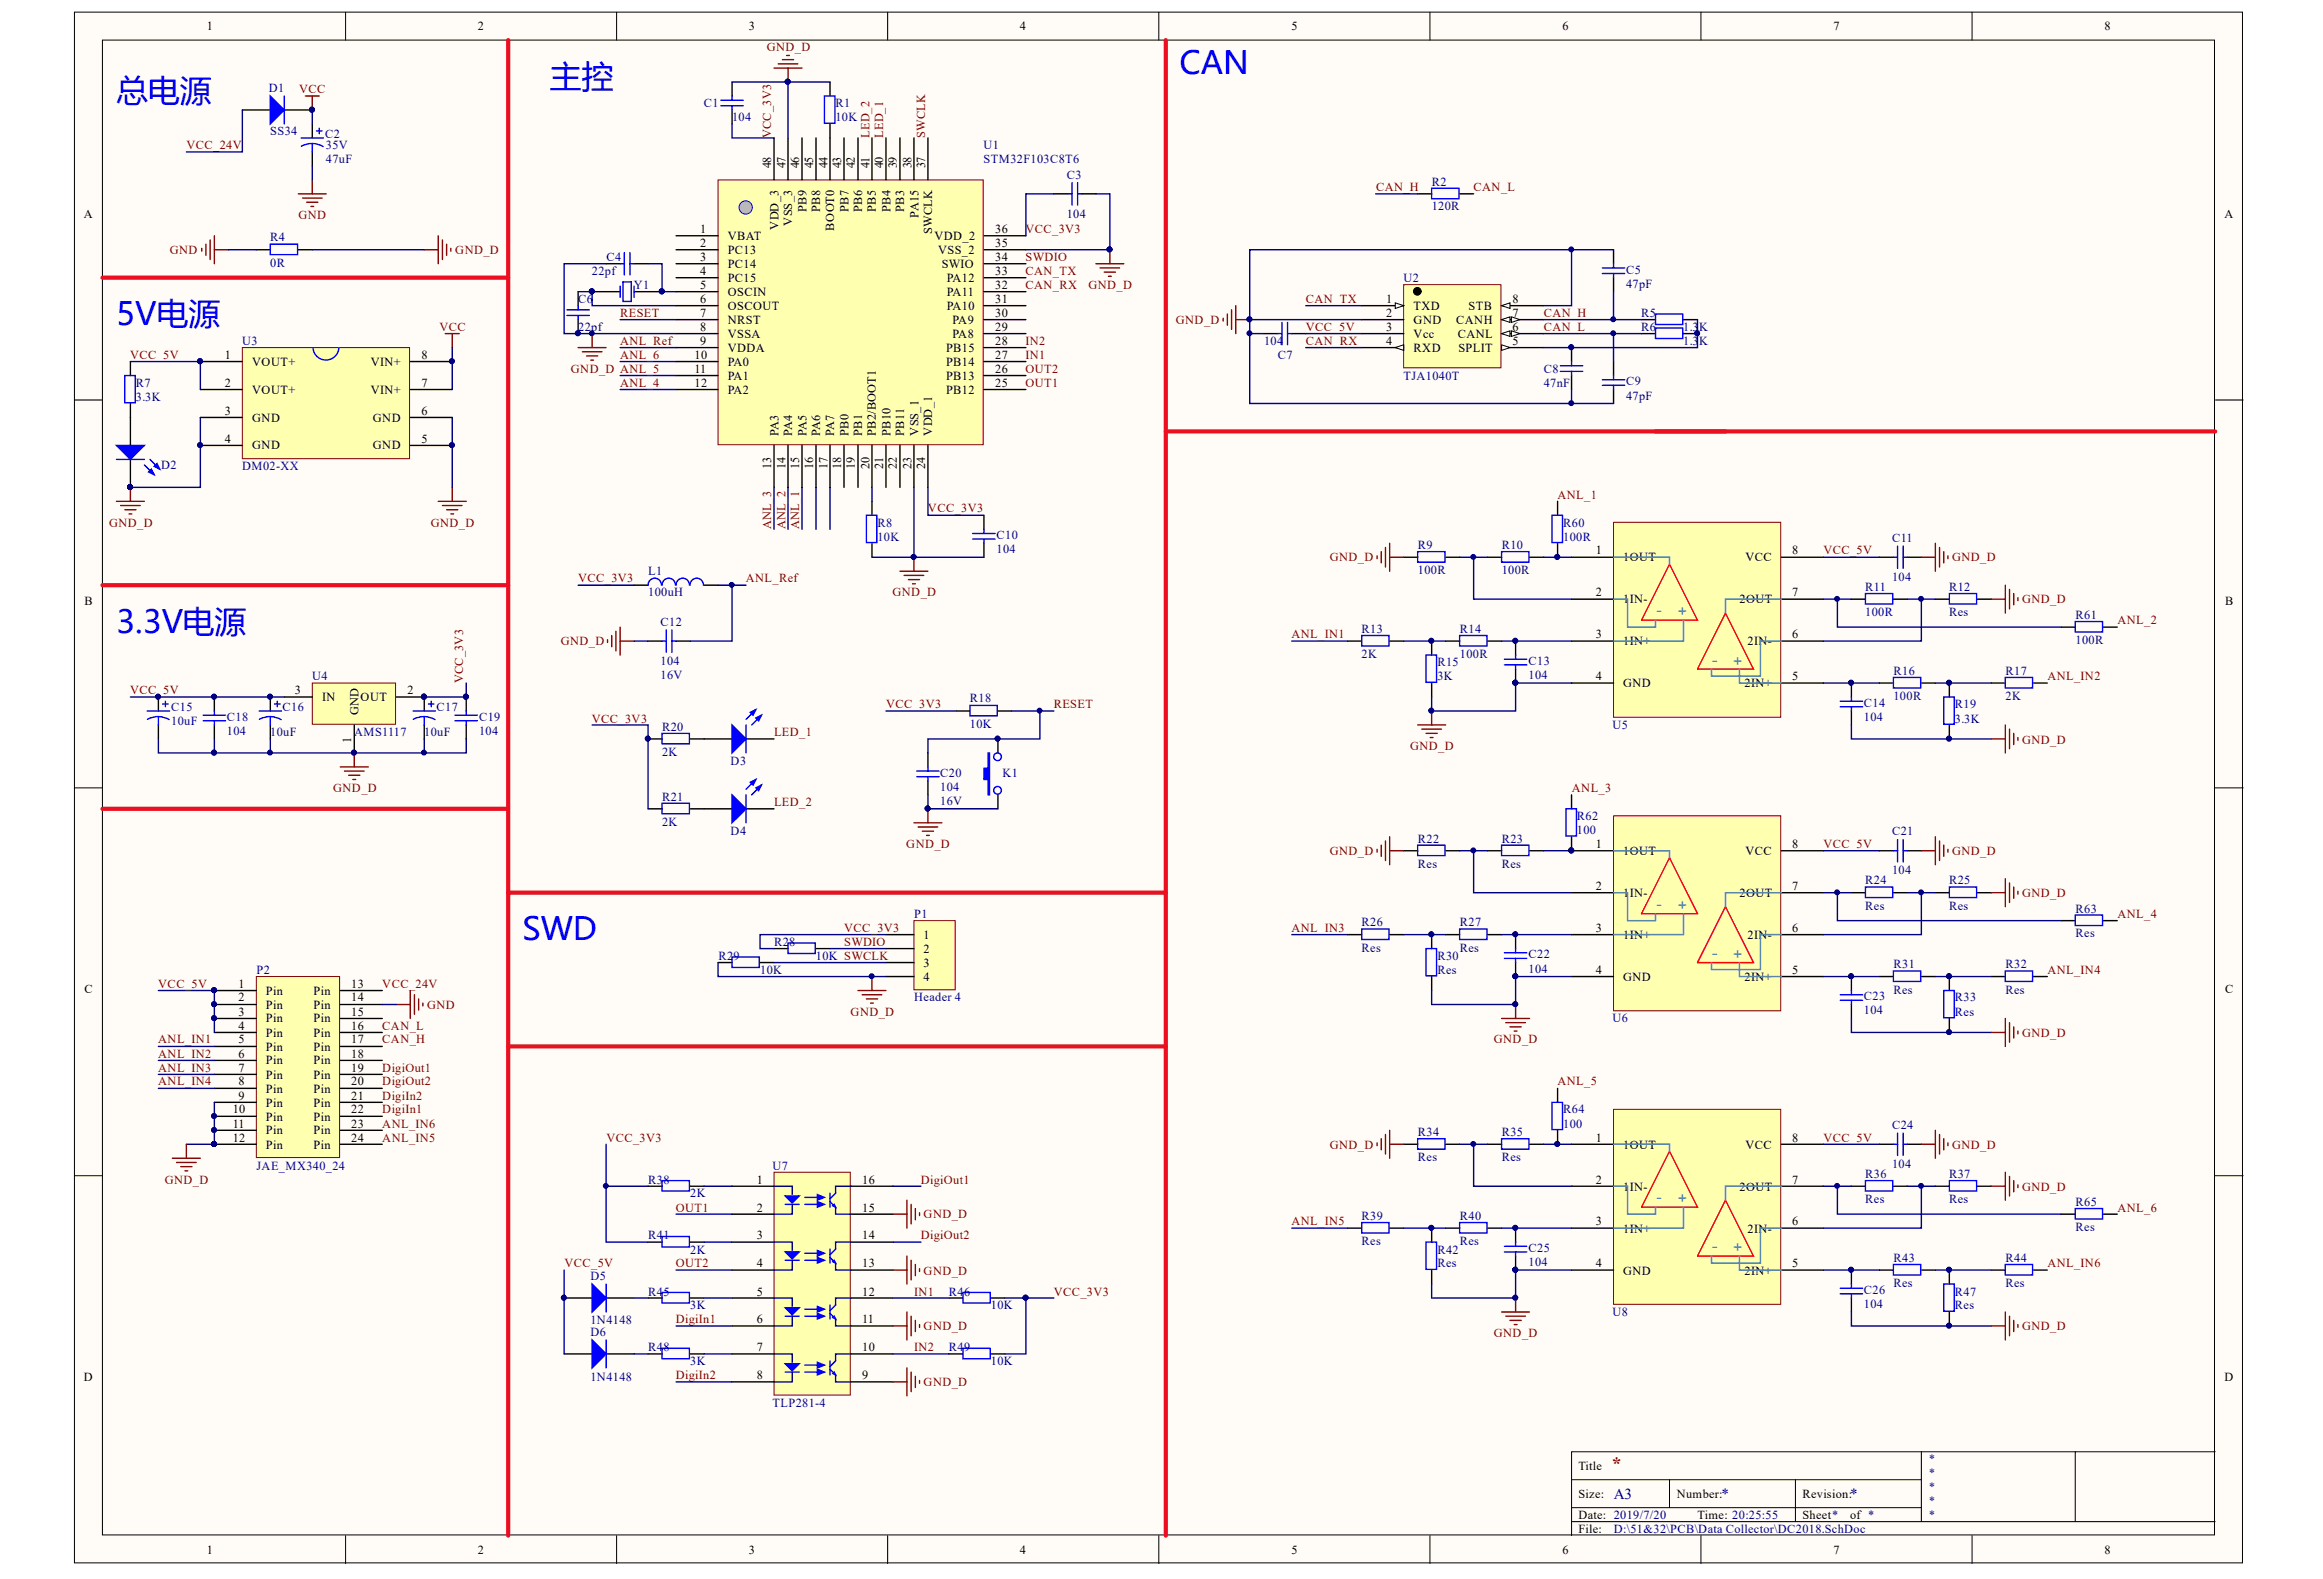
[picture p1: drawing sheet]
<svg xmlns="http://www.w3.org/2000/svg" width="272mm" height="185mm" viewBox="0 0 272 185" stroke-linecap="round" stroke-linejoin="round" font-family="sans-serif">
<defs><g id="words">
<g font-size="3.7" fill="#00f">
<text x="13.6" y="11.9">总电源</text>
<text x="64.4" y="10.2">主控</text>
<text x="138.1" y="8.6">CAN</text>
<text x="13.6" y="38.1">5V电源</text>
<text x="13.6" y="74.1">3.3V电源</text>
<text x="61.2" y="110.1">SWD</text>
</g>
<text font-size="2.2" fill="#800000" x="188.6" y="172.1">*</text>
<g font-size="1.8" fill="#009cca">
<text x="193.9" y="72.2">-</text>
<text x="196.3" y="72.2">+</text>
<text x="200.4" y="77.9">-</text>
<text x="202.8" y="77.9">+</text>
<text x="193.9" y="106.5">-</text>
<text x="196.3" y="106.5">+</text>
<text x="200.4" y="112.3">-</text>
<text x="202.8" y="112.3">+</text>
<text x="193.9" y="140.8">-</text>
<text x="196.3" y="140.8">+</text>
<text x="200.4" y="146.6">-</text>
<text x="202.8" y="146.6">+</text>
</g>
<g font-size="1.8" fill="#000080">
<text x="189" y="175.4">A3</text>
<text x="201.6" y="175.4">*</text>
<text x="216.6" y="175.4">*</text>
</g>
<g font-size="1.4">
<text x="24.2" y="3.6">1</text>
<text x="55.9" y="3.6">2</text>
<text x="87.7" y="3.6">3</text>
<text x="119.4" y="3.6">4</text>
<text x="151.2" y="3.6">5</text>
<text x="182.9" y="3.6">6</text>
<text x="214.7" y="3.6">7</text>
<text x="246.4" y="3.6">8</text>
<text x="90.3" y="19.7" transform="rotate(-90 90.3 19.7)">48</text>
<text x="92" y="19.7" transform="rotate(-90 92 19.7)">47</text>
<text x="93.6" y="19.7" transform="rotate(-90 93.6 19.7)">46</text>
<text x="95.2" y="19.7" transform="rotate(-90 95.2 19.7)">45</text>
<text x="96.9" y="19.7" transform="rotate(-90 96.9 19.7)">44</text>
<text x="98.5" y="19.7" transform="rotate(-90 98.5 19.7)">43</text>
<text x="100.1" y="19.7" transform="rotate(-90 100.1 19.7)">42</text>
<text x="101.8" y="19.7" transform="rotate(-90 101.8 19.7)">41</text>
<text x="103.4" y="19.7" transform="rotate(-90 103.4 19.7)">40</text>
<text x="105" y="19.7" transform="rotate(-90 105 19.7)">39</text>
<text x="106.7" y="19.7" transform="rotate(-90 106.7 19.7)">38</text>
<text x="108.3" y="19.7" transform="rotate(-90 108.3 19.7)">37</text>
<text x="9.8" y="25.5">A</text>
<text x="82" y="27.2">1</text>
<text x="82" y="28.9">2</text>
<text x="85.2" y="28.1">VBAT</text>
<text x="85.2" y="29.7">PC13</text>
<text x="91.1" y="26.9" transform="rotate(-90 91.1 26.9)">VDD_3</text>
<text x="92.7" y="26.4" transform="rotate(-90 92.7 26.4)">VSS_3</text>
<text x="94.4" y="24.8" transform="rotate(-90 94.4 24.8)">PB9</text>
<text x="96" y="24.8" transform="rotate(-90 96 24.8)">PB8</text>
<text x="97.7" y="27" transform="rotate(-90 97.7 27)">BOOT0</text>
<text x="99.3" y="24.8" transform="rotate(-90 99.3 24.8)">PB7</text>
<text x="101" y="24.8" transform="rotate(-90 101 24.8)">PB6</text>
<text x="102.6" y="24.8" transform="rotate(-90 102.6 24.8)">PB5</text>
<text x="104.3" y="24.8" transform="rotate(-90 104.3 24.8)">PB4</text>
<text x="105.9" y="24.8" transform="rotate(-90 105.9 24.8)">PB3</text>
<text x="107.6" y="25.5" transform="rotate(-90 107.6 25.5)">PA15</text>
<text x="109.2" y="27.4" transform="rotate(-90 109.2 27.4)">SWCLK</text>
<text x="109.4" y="28.1">VDD_2</text>
<text x="109.8" y="29.7">VSS_2</text>
<text x="116.5" y="28.9">35</text>
<text x="116.5" y="27.2">36</text>
<text x="260.5" y="25.5">A</text>
<text x="82" y="30.5">3</text>
<text x="82" y="32.2">4</text>
<text x="82" y="33.8">5</text>
<text x="82" y="35.5">6</text>
<text x="85.2" y="31.4">PC14</text>
<text x="85.2" y="33">PC15</text>
<text x="85.2" y="34.6">OSCIN</text>
<text x="110.3" y="31.4">SWIO</text>
<text x="110.9" y="34.6">PA11</text>
<text x="110.9" y="33">PA12</text>
<text x="116.5" y="35.5">31</text>
<text x="116.5" y="33.8">32</text>
<text x="116.5" y="32.2">33</text>
<text x="116.5" y="30.5">34</text>
<text x="162.3" y="35.5">1</text>
<text x="177.1" y="35.5">8</text>
<text x="82" y="37.1">7</text>
<text x="82" y="38.7">8</text>
<text x="82" y="40.4">9</text>
<text x="85.2" y="36.3">OSCOUT</text>
<text x="85.2" y="37.9">NRST</text>
<text x="85.2" y="39.6">VSSA</text>
<text x="85.2" y="41.2">VDDA</text>
<text x="110.8" y="41.2">PB15</text>
<text x="110.9" y="36.3">PA10</text>
<text x="111.5" y="39.6">PA8</text>
<text x="111.5" y="37.9">PA9</text>
<text x="116.5" y="40.4">28</text>
<text x="116.5" y="38.7">29</text>
<text x="116.5" y="37.1">30</text>
<text x="162.3" y="37.1">2</text>
<text x="162.3" y="38.7">3</text>
<text x="162.3" y="40.4">4</text>
<text x="165.5" y="36.3">TXD</text>
<text x="165.5" y="37.9">GND</text>
<text x="165.5" y="39.6">Vcc</text>
<text x="165.5" y="41.2">RXD</text>
<text x="170.5" y="37.9">CANH</text>
<text x="170.7" y="39.6">CANL</text>
<text x="170.8" y="41.2">SPLIT</text>
<text x="171.9" y="36.3">STB</text>
<text x="177.1" y="40.4">5</text>
<text x="177.1" y="38.7">6</text>
<text x="177.1" y="37.1">7</text>
<text x="26.3" y="42">1</text>
<text x="26.3" y="45.3">2</text>
<text x="29.5" y="42.8">VOUT+</text>
<text x="29.5" y="46.1">VOUT+</text>
<text x="43.4" y="46.1">VIN+</text>
<text x="43.4" y="42.8">VIN+</text>
<text x="49.3" y="45.3">7</text>
<text x="49.3" y="42">8</text>
<text x="81.3" y="42">10</text>
<text x="81.3" y="43.7">11</text>
<text x="81.3" y="45.3">12</text>
<text x="85.2" y="42.8">PA0</text>
<text x="85.2" y="44.5">PA1</text>
<text x="85.2" y="46.1">PA2</text>
<text x="110.8" y="46.1">PB12</text>
<text x="110.8" y="44.5">PB13</text>
<text x="110.8" y="42.8">PB14</text>
<text x="116.5" y="45.3">25</text>
<text x="116.5" y="43.7">26</text>
<text x="116.5" y="42">27</text>
<text x="26.3" y="48.6">3</text>
<text x="26.3" y="51.9">4</text>
<text x="29.5" y="49.4">GND</text>
<text x="29.5" y="52.6">GND</text>
<text x="43.7" y="52.6">GND</text>
<text x="43.7" y="49.4">GND</text>
<text x="49.3" y="51.9">5</text>
<text x="49.3" y="48.6">6</text>
<text x="91.1" y="51" transform="rotate(-90 91.1 51)">PA3</text>
<text x="92.7" y="51" transform="rotate(-90 92.7 51)">PA4</text>
<text x="94.4" y="51" transform="rotate(-90 94.4 51)">PA5</text>
<text x="96" y="51" transform="rotate(-90 96 51)">PA6</text>
<text x="97.7" y="51" transform="rotate(-90 97.7 51)">PA7</text>
<text x="99.3" y="51" transform="rotate(-90 99.3 51)">PB0</text>
<text x="101" y="51" transform="rotate(-90 101 51)">PB1</text>
<text x="102.6" y="51" transform="rotate(-90 102.6 51)">PB2/BOOT1</text>
<text x="104.3" y="51" transform="rotate(-90 104.3 51)">PB10</text>
<text x="105.9" y="51" transform="rotate(-90 105.9 51)">PB11</text>
<text x="107.6" y="51" transform="rotate(-90 107.6 51)">VSS_1</text>
<text x="109.2" y="51" transform="rotate(-90 109.2 51)">VDD_1</text>
<text x="90.3" y="54.9" transform="rotate(-90 90.3 54.9)">13</text>
<text x="92" y="54.9" transform="rotate(-90 92 54.9)">14</text>
<text x="93.6" y="54.9" transform="rotate(-90 93.6 54.9)">15</text>
<text x="95.2" y="54.9" transform="rotate(-90 95.2 54.9)">16</text>
<text x="96.9" y="54.9" transform="rotate(-90 96.9 54.9)">17</text>
<text x="98.5" y="54.9" transform="rotate(-90 98.5 54.9)">18</text>
<text x="100.1" y="54.9" transform="rotate(-90 100.1 54.9)">19</text>
<text x="101.8" y="54.9" transform="rotate(-90 101.8 54.9)">20</text>
<text x="103.4" y="54.9" transform="rotate(-90 103.4 54.9)">21</text>
<text x="105" y="54.9" transform="rotate(-90 105 54.9)">22</text>
<text x="106.7" y="54.9" transform="rotate(-90 106.7 54.9)">23</text>
<text x="108.3" y="54.9" transform="rotate(-90 108.3 54.9)">24</text>
<text x="186.8" y="64.9">1</text>
<text x="190.1" y="65.7">1OUT</text>
<text x="204.4" y="65.7">VCC</text>
<text x="209.9" y="64.9">8</text>
<text x="9.9" y="70.8">B</text>
<text x="186.8" y="69.8">2</text>
<text x="190.1" y="70.6">1</text>
<text x="190.8" y="70.6">IN-</text>
<text x="203.7" y="70.6">2OUT</text>
<text x="209.9" y="69.8">7</text>
<text x="260.5" y="70.8">B</text>
<text x="186.8" y="74.7">3</text>
<text x="190.1" y="75.5">1IN+</text>
<text x="204.6" y="75.5">2IN-</text>
<text x="209.9" y="74.7">6</text>
<text x="34.5" y="81.3">3</text>
<text x="37.7" y="82.1">IN</text>
<text x="42" y="83.7" transform="rotate(-90 42 83.7)">GND</text>
<text x="42.2" y="82.1">OUT</text>
<text x="47.7" y="81.3">2</text>
<text x="186.8" y="79.6">4</text>
<text x="190.1" y="80.4">GND</text>
<text x="204.3" y="80.4">2IN+</text>
<text x="209.9" y="79.6">5</text>
<text x="41.1" y="87" transform="rotate(-90 41.1 87)">1</text>
<text x="186.8" y="99.3">1</text>
<text x="190.1" y="100.1">1OUT</text>
<text x="204.4" y="100.1">VCC</text>
<text x="209.9" y="99.3">8</text>
<text x="186.8" y="104.2">2</text>
<text x="190.1" y="105">1</text>
<text x="190.8" y="105">IN-</text>
<text x="203.7" y="105">2OUT</text>
<text x="209.9" y="104.2">7</text>
<text x="108.1" y="109.9">1</text>
<text x="108.1" y="111.6">2</text>
<text x="108.1" y="113.2">3</text>
<text x="186.8" y="109.1">3</text>
<text x="190.1" y="109.9">1IN+</text>
<text x="204.6" y="109.9">2IN-</text>
<text x="209.9" y="109.1">6</text>
<text x="9.9" y="116.2">C</text>
<text x="27.9" y="115.6">1</text>
<text x="27.9" y="117.2">2</text>
<text x="27.9" y="118.9">3</text>
<text x="31.1" y="116.5">Pin</text>
<text x="31.1" y="118.1">Pin</text>
<text x="31.1" y="119.7">Pin</text>
<text x="36.7" y="116.5">Pin</text>
<text x="36.7" y="118.1">Pin</text>
<text x="36.7" y="119.7">Pin</text>
<text x="41.1" y="115.6">13</text>
<text x="41.1" y="117.2">14</text>
<text x="41.1" y="118.9">15</text>
<text x="108.1" y="114.8">4</text>
<text x="186.8" y="114">4</text>
<text x="190.1" y="114.8">GND</text>
<text x="204.3" y="114.8">2IN+</text>
<text x="209.9" y="114">5</text>
<text x="260.5" y="116.2">C</text>
<text x="27.9" y="120.5">4</text>
<text x="27.9" y="122.1">5</text>
<text x="27.9" y="123.8">6</text>
<text x="27.9" y="125.4">7</text>
<text x="31.1" y="121.4">Pin</text>
<text x="31.1" y="123">Pin</text>
<text x="31.1" y="124.6">Pin</text>
<text x="36.7" y="121.4">Pin</text>
<text x="36.7" y="123">Pin</text>
<text x="36.7" y="124.6">Pin</text>
<text x="41.1" y="120.5">16</text>
<text x="41.1" y="122.1">17</text>
<text x="41.1" y="123.8">18</text>
<text x="41.1" y="125.4">19</text>
<text x="27.2" y="130.4">10</text>
<text x="27.9" y="128.7">9</text>
<text x="27.9" y="127.1">8</text>
<text x="31.1" y="129.6">Pin</text>
<text x="31.1" y="127.9">Pin</text>
<text x="31.1" y="126.3">Pin</text>
<text x="31.1" y="131.2">Pin</text>
<text x="36.7" y="126.3">Pin</text>
<text x="36.7" y="127.9">Pin</text>
<text x="36.7" y="129.6">Pin</text>
<text x="36.7" y="131.2">Pin</text>
<text x="41.1" y="127.1">20</text>
<text x="41.1" y="128.7">21</text>
<text x="41.1" y="130.4">22</text>
<text x="27.2" y="132">11</text>
<text x="27.2" y="133.7">12</text>
<text x="31.1" y="132.8">Pin</text>
<text x="31.1" y="134.5">Pin</text>
<text x="36.7" y="132.8">Pin</text>
<text x="36.7" y="134.5">Pin</text>
<text x="41.1" y="132">23</text>
<text x="41.1" y="133.7">24</text>
<text x="186.8" y="133.7">1</text>
<text x="190.1" y="134.5">1OUT</text>
<text x="204.4" y="134.5">VCC</text>
<text x="209.9" y="133.7">8</text>
<text x="88.6" y="138.6">1</text>
<text x="88.6" y="141.9">2</text>
<text x="101" y="141.9">15</text>
<text x="101" y="138.6">16</text>
<text x="186.8" y="138.6">2</text>
<text x="186.8" y="143.5">3</text>
<text x="190.1" y="139.4">1</text>
<text x="190.8" y="139.4">IN-</text>
<text x="203.7" y="139.4">2OUT</text>
<text x="209.9" y="143.5">6</text>
<text x="209.9" y="138.6">7</text>
<text x="88.6" y="145.1">3</text>
<text x="88.6" y="148.4">4</text>
<text x="101" y="148.4">13</text>
<text x="101" y="145.1">14</text>
<text x="186.8" y="148.4">4</text>
<text x="190.1" y="144.3">1IN+</text>
<text x="190.1" y="149.2">GND</text>
<text x="204.3" y="149.2">2IN+</text>
<text x="204.6" y="144.3">2IN-</text>
<text x="209.9" y="148.4">5</text>
<text x="88.6" y="151.7">5</text>
<text x="88.6" y="154.9">6</text>
<text x="101" y="154.9">11</text>
<text x="101" y="151.7">12</text>
<text x="9.8" y="161.7">D</text>
<text x="88.6" y="158.2">7</text>
<text x="88.6" y="161.5">8</text>
<text x="101" y="161.5">9</text>
<text x="101" y="158.2">10</text>
<text x="260.5" y="161.7">D</text>
<text x="184.8" y="172.1">Title</text>
<text x="184.8" y="175.4">Size:</text>
<text x="184.8" y="177.8">Date: 2019/7/20</text>
<text x="184.8" y="179.5">File:</text>
<text x="196.3" y="175.4">Number:</text>
<text x="198.8" y="177.8">Time: 20:25:55</text>
<text x="211" y="175.4">Revision:</text>
<text x="211" y="177.8">Sheet*</text>
<text x="216.6" y="177.8">of *</text>
<text x="24.2" y="182">1</text>
<text x="55.9" y="182">2</text>
<text x="87.7" y="182">3</text>
<text x="119.4" y="182">4</text>
<text x="151.2" y="182">5</text>
<text x="182.9" y="182">6</text>
<text x="214.7" y="182">7</text>
<text x="246.4" y="182">8</text>
</g>
<g font-size="1.4" fill="#000080">
<text x="31.5" y="10.8">D1</text>
<text x="31.6" y="15.8">SS34</text>
<text x="38.1" y="16.2">C2</text>
<text x="38.2" y="17.4">35V</text>
<text x="82.4" y="12.5">C1</text>
<text x="85.7" y="14.2">104</text>
<text x="97.8" y="14.2">10K</text>
<text x="97.8" y="12.5">R1</text>
<text x="115.2" y="17.4">U1</text>
<text x="38.2" y="19.1">47uF</text>
<text x="115.2" y="19.1">STM32F103C8T6</text>
<text x="124.9" y="20.9">C3</text>
<text x="167.6" y="21.7">R2</text>
<text x="31.6" y="28.3">R4</text>
<text x="124.9" y="25.5">104</text>
<text x="167.6" y="24.6">120R</text>
<text x="31.6" y="31.2">0R</text>
<text x="67.7" y="35.5">C6</text>
<text x="69.3" y="32.2">22pf</text>
<text x="71" y="30.5">C4</text>
<text x="74.2" y="33.8">Y1</text>
<text x="164.3" y="33">U2</text>
<text x="190.4" y="33.7">47pF</text>
<text x="190.4" y="32.1">C5</text>
<text x="28.3" y="40.4">U3</text>
<text x="67.7" y="38.7">22pf</text>
<text x="148" y="40.4">104</text>
<text x="192.2" y="37.1">R5</text>
<text x="192.2" y="38.7">R6</text>
<text x="197.1" y="38.7">1.3</text>
<text x="197.1" y="40.4">1.3</text>
<text x="198.9" y="38.7">K</text>
<text x="198.9" y="40.4">K</text>
<text x="15.9" y="47">3.3K</text>
<text x="15.9" y="45.3">R7</text>
<text x="149.6" y="42">C7</text>
<text x="164.3" y="44.5">TJA1040T</text>
<text x="180.7" y="45.3">47nF</text>
<text x="180.7" y="43.7">C8</text>
<text x="190.4" y="46.8">47pF</text>
<text x="190.4" y="45.1">C9</text>
<text x="18.9" y="54.9">D2</text>
<text x="28.3" y="55.1">DM02-XX</text>
<text x="102.7" y="63.3">10K</text>
<text x="102.7" y="61.7">R8</text>
<text x="116.7" y="64.7">104</text>
<text x="116.7" y="63.1">C10</text>
<text x="166" y="64.3">R9</text>
<text x="175.8" y="64.3">R10</text>
<text x="183" y="61.7">R60</text>
<text x="183" y="63.3">100R</text>
<text x="221.5" y="63.4">C11</text>
<text x="75.9" y="69.8">100uH</text>
<text x="75.9" y="67.3">L1</text>
<text x="166" y="67.2">100R</text>
<text x="175.8" y="67.2">100R</text>
<text x="218.4" y="69.2">R11</text>
<text x="221.5" y="68">104</text>
<text x="228.2" y="69.2">R12</text>
<text x="77.3" y="77.8">104</text>
<text x="77.3" y="73.3">C12</text>
<text x="159.4" y="74.1">R13</text>
<text x="159.4" y="77.1">2K</text>
<text x="168.3" y="78">R15</text>
<text x="170.9" y="74.1">R14</text>
<text x="170.9" y="77.1">100R</text>
<text x="179" y="77.8">C13</text>
<text x="218.4" y="72.1">100R</text>
<text x="228.2" y="72.1">Res</text>
<text x="243" y="72.4">R61</text>
<text x="243" y="75.4">100R</text>
<text x="20.1" y="83.2">C15</text>
<text x="33.1" y="83.2">C16</text>
<text x="36.6" y="79.6">U4</text>
<text x="51.1" y="83.2">C17</text>
<text x="77.3" y="79.5">16V</text>
<text x="113.6" y="82.2">R18</text>
<text x="168.3" y="79.6">3K</text>
<text x="179" y="79.5">104</text>
<text x="218.2" y="82.7">C14</text>
<text x="221.7" y="79">R16</text>
<text x="221.7" y="82">100R</text>
<text x="228.9" y="82.9">R19</text>
<text x="234.8" y="79">R17</text>
<text x="234.8" y="82">2K</text>
<text x="20.1" y="84.8">10uF</text>
<text x="26.6" y="86">104</text>
<text x="26.6" y="84.4">C18</text>
<text x="31.6" y="86.2">10uF</text>
<text x="41.5" y="86.2">AMS1117</text>
<text x="49.7" y="86.2">10uF</text>
<text x="56.1" y="86">104</text>
<text x="56.1" y="84.4">C19</text>
<text x="77.5" y="88.5">2K</text>
<text x="77.5" y="85.5">R20</text>
<text x="85.6" y="89.6">D3</text>
<text x="113.6" y="85.2">10K</text>
<text x="188.8" y="85.4">U5</text>
<text x="218.2" y="84.4">104</text>
<text x="228.9" y="84.6">3.3K</text>
<text x="77.5" y="93.7">R21</text>
<text x="110.1" y="92.5">104</text>
<text x="110.1" y="94.2">16V</text>
<text x="110.1" y="90.9">C20</text>
<text x="117.4" y="90.9">K1</text>
<text x="77.5" y="96.7">2K</text>
<text x="85.6" y="97.8">D4</text>
<text x="166" y="98.6">R22</text>
<text x="166" y="101.6">Res</text>
<text x="175.8" y="98.6">R23</text>
<text x="175.8" y="101.6">Res</text>
<text x="184.6" y="96">R62</text>
<text x="184.6" y="97.6">100</text>
<text x="221.5" y="97.8">C21</text>
<text x="107" y="107.4">P1</text>
<text x="218.4" y="103.5">R24</text>
<text x="218.4" y="106.5">Res</text>
<text x="221.5" y="102.4">104</text>
<text x="228.2" y="103.5">R25</text>
<text x="228.2" y="106.5">Res</text>
<text x="243" y="106.8">R63</text>
<text x="84.1" y="112.3">R29</text>
<text x="90.6" y="110.7">R28</text>
<text x="95.5" y="112.3">10K SWCLK</text>
<text x="159.4" y="108.4">R26</text>
<text x="159.4" y="111.4">Res</text>
<text x="168.3" y="112.3">R30</text>
<text x="170.9" y="108.4">R27</text>
<text x="170.9" y="111.4">Res</text>
<text x="179" y="112.2">C22</text>
<text x="179" y="113.9">104</text>
<text x="221.7" y="113.4">R31</text>
<text x="234.8" y="113.4">R32</text>
<text x="243" y="109.7">Res</text>
<text x="30" y="114">P2</text>
<text x="89" y="114">10K</text>
<text x="107" y="117.2">Header 4</text>
<text x="168.3" y="114">Res</text>
<text x="188.8" y="119.7">U6</text>
<text x="218.2" y="117.1">C23</text>
<text x="218.2" y="118.8">104</text>
<text x="221.7" y="116.3">Res</text>
<text x="228.9" y="117.2">R33</text>
<text x="228.9" y="118.9">Res</text>
<text x="234.8" y="116.3">Res</text>
<text x="183" y="130.4">R64</text>
<text x="30" y="137">JAE_MX340_24</text>
<text x="90.5" y="137">U7</text>
<text x="166" y="133">R34</text>
<text x="166" y="135.9">Res</text>
<text x="175.8" y="133">R35</text>
<text x="175.8" y="135.9">Res</text>
<text x="183" y="132">100</text>
<text x="218.4" y="137.9">R36</text>
<text x="221.5" y="132.1">C24</text>
<text x="221.5" y="136.8">104</text>
<text x="228.2" y="137.9">R37</text>
<text x="75.9" y="138.6">R38</text>
<text x="80.8" y="140.2">2K</text>
<text x="159.4" y="142.8">R39</text>
<text x="170.9" y="142.8">R40</text>
<text x="218.4" y="140.8">Res</text>
<text x="228.2" y="140.8">Res</text>
<text x="243" y="141.2">R65</text>
<text x="69.1" y="149.8">D5</text>
<text x="75.9" y="145.1">R41</text>
<text x="80.8" y="146.8">2K</text>
<text x="159.4" y="145.7">Res</text>
<text x="168.3" y="146.8">R42</text>
<text x="168.3" y="148.4">Res</text>
<text x="170.9" y="145.7">Res</text>
<text x="179" y="146.6">C25</text>
<text x="179" y="148.2">104</text>
<text x="221.7" y="147.7">R43</text>
<text x="234.8" y="147.7">R44</text>
<text x="243" y="144.1">Res</text>
<text x="69.1" y="155.1">1N4148</text>
<text x="75.9" y="151.7">R45</text>
<text x="80.8" y="153.3">3K</text>
<text x="111.1" y="151.7">R46</text>
<text x="116" y="153.3">10K</text>
<text x="188.8" y="154.1">U8</text>
<text x="218.2" y="151.5">C26</text>
<text x="218.2" y="153.1">104</text>
<text x="221.7" y="150.7">Res</text>
<text x="228.9" y="151.7">R47</text>
<text x="228.9" y="153.3">Res</text>
<text x="234.8" y="150.7">Res</text>
<text x="69.1" y="156.4">D6</text>
<text x="69.1" y="161.7">1N4148</text>
<text x="75.9" y="158.2">R48</text>
<text x="80.8" y="159.8">3K</text>
<text x="111.1" y="158.2">R49</text>
<text x="116" y="159.8">10K</text>
<text x="90.5" y="164.7">TLP281-4</text>
<text x="225.8" y="171.3">*</text>
<text x="225.8" y="172.9">*</text>
<text x="189" y="179.5">D:\51&amp;32\PCB\Data Collector\DC2018.SchDoc</text>
<text x="225.8" y="174.5">*</text>
<text x="225.8" y="176.2">*</text>
<text x="225.8" y="177.8">*</text>
</g>
<g font-size="1.4" fill="#800000">
<text x="35" y="10.9">VCC</text>
<text x="89.8" y="6">GND_D</text>
<text x="21.8" y="17.4">VCC_24V</text>
<text x="90.3" y="16.2" transform="rotate(-90 90.3 16.2)">VCC_3V3</text>
<text x="101.8" y="16.2" transform="rotate(-90 101.8 16.2)">LED_2</text>
<text x="103.4" y="16.2" transform="rotate(-90 103.4 16.2)">LED_1</text>
<text x="108.3" y="16.2" transform="rotate(-90 108.3 16.2)">SWCLK</text>
<text x="161.1" y="22.3">CAN_H</text>
<text x="172.5" y="22.3">CAN_L</text>
<text x="19.9" y="29.7">GND</text>
<text x="34.9" y="25.6">GND</text>
<text x="53.3" y="29.7">GND_D</text>
<text x="120.1" y="27.2">VCC_3V3</text>
<text x="120.1" y="30.5">SWDIO</text>
<text x="120.1" y="32.2">CAN_TX</text>
<text x="120.1" y="33.8">CAN_RX</text>
<text x="127.4" y="33.8">GND_D</text>
<text x="152.9" y="35.5">CAN_TX</text>
<text x="51.4" y="38.7">VCC</text>
<text x="72.6" y="40.4">ANL_Ref</text>
<text x="72.6" y="37.1">RESET</text>
<text x="120.1" y="40.4">IN2</text>
<text x="137.7" y="37.9">GND_D</text>
<text x="152.9" y="38.7">VCC_5V</text>
<text x="152.9" y="40.4">CAN_RX</text>
<text x="180.7" y="38.7">CAN_L</text>
<text x="180.7" y="37.1">CAN_H</text>
<text x="15.2" y="42">VCC_5V</text>
<text x="66.8" y="43.7">GND_D ANL_5</text>
<text x="72.6" y="45.3">ANL_4</text>
<text x="72.6" y="42">ANL_6</text>
<text x="120.1" y="42">IN1</text>
<text x="120.1" y="45.3">OUT1</text>
<text x="120.1" y="43.7">OUT2</text>
<text x="108.7" y="60">VCC_3V3</text>
<text x="182.4" y="58.4">ANL_1</text>
<text x="12.8" y="61.7">GND_D</text>
<text x="50.4" y="61.7">GND_D</text>
<text x="90.3" y="61.9" transform="rotate(-90 90.3 61.9)">ANL_3</text>
<text x="92" y="61.9" transform="rotate(-90 92 61.9)">ANL_2</text>
<text x="93.6" y="61.9" transform="rotate(-90 93.6 61.9)">ANL_1</text>
<text x="155.7" y="65.7">GND_D</text>
<text x="213.5" y="64.9">VCC_5V</text>
<text x="228.6" y="65.7">GND_D</text>
<text x="67.7" y="68.2">VCC_3V3</text>
<text x="87.3" y="68.2">ANL_Ref</text>
<text x="104.5" y="69.8">GND_D</text>
<text x="236.8" y="70.6">GND_D</text>
<text x="65.7" y="75.5">GND_D</text>
<text x="151.2" y="74.7">ANL_IN1</text>
<text x="247.9" y="73.1">ANL_2</text>
<text x="15.2" y="81.3">VCC_5V</text>
<text x="54.2" y="79.9" transform="rotate(-90 54.2 79.9)">VCC_3V3</text>
<text x="103.7" y="82.9">VCC_3V3</text>
<text x="123.4" y="82.9">RESET</text>
<text x="239.7" y="79.6">ANL_IN2</text>
<text x="69.3" y="84.6">VCC_3V3</text>
<text x="90.6" y="86.2">LED_1</text>
<text x="165.1" y="87.8">GND_D</text>
<text x="236.8" y="87">GND_D</text>
<text x="39" y="92.7">GND_D</text>
<text x="90.6" y="94.4">LED_2</text>
<text x="184" y="92.7">ANL_3</text>
<text x="106.1" y="99.3">GND_D</text>
<text x="155.7" y="100.1">GND_D</text>
<text x="213.5" y="99.3">VCC_5V</text>
<text x="228.6" y="100.1">GND_D</text>
<text x="236.8" y="105">GND_D</text>
<text x="247.9" y="107.4">ANL_4</text>
<text x="98.8" y="110.7">SWDIO</text>
<text x="98.8" y="109.1">VCC_3V3</text>
<text x="151.2" y="109.1">ANL_IN3</text>
<text x="18.5" y="115.6">VCC_5V</text>
<text x="44.8" y="115.6">VCC_24V</text>
<text x="50" y="118.1">GND</text>
<text x="99.6" y="118.9">GND_D</text>
<text x="239.7" y="114">ANL_IN4</text>
<text x="18.5" y="122.1">ANL_IN1</text>
<text x="18.5" y="123.8">ANL_IN2</text>
<text x="18.5" y="125.4">ANL_IN3</text>
<text x="44.8" y="122.1">CAN_H</text>
<text x="44.8" y="120.5">CAN_L</text>
<text x="44.8" y="125.4">DigiOut1</text>
<text x="174.9" y="122.1">GND_D</text>
<text x="236.8" y="121.4">GND_D</text>
<text x="18.5" y="127.1">ANL_IN4</text>
<text x="44.8" y="130.4">DigiIn1</text>
<text x="44.8" y="128.7">DigiIn2</text>
<text x="44.8" y="127.1">DigiOut2</text>
<text x="182.4" y="127.1">ANL_5</text>
<text x="44.8" y="133.7">ANL_IN5</text>
<text x="44.8" y="132">ANL_IN6</text>
<text x="71" y="133.7">VCC_3V3</text>
<text x="155.7" y="134.5">GND_D</text>
<text x="213.5" y="133.7">VCC_5V</text>
<text x="228.6" y="134.5">GND_D</text>
<text x="19.3" y="138.6">GND_D</text>
<text x="79.1" y="141.9">OUT1</text>
<text x="107.8" y="138.6">DigiOut1</text>
<text x="108.1" y="142.6">GND_D</text>
<text x="151.2" y="143.5">ANL_IN5</text>
<text x="236.8" y="139.4">GND_D</text>
<text x="247.9" y="141.9">ANL_6</text>
<text x="66.1" y="148.4">VCC_5V</text>
<text x="79.1" y="148.4">OUT2</text>
<text x="107.8" y="145.1">DigiOut2</text>
<text x="108.1" y="149.2">GND_D</text>
<text x="239.7" y="148.4">ANL_IN6</text>
<text x="79.1" y="154.9">DigiIn1</text>
<text x="107" y="151.7">IN1</text>
<text x="108.1" y="155.7">GND_D</text>
<text x="123.4" y="151.7">VCC_3V3</text>
<text x="236.8" y="155.7">GND_D</text>
<text x="79.1" y="161.5">DigiIn2</text>
<text x="107" y="158.2">IN2</text>
<text x="174.9" y="156.6">GND_D</text>
<text x="108.1" y="162.2">GND_D</text>
</g>
</g></defs>
<g fill="#fffcf8" stroke="#000" stroke-width=".12">
<path d="M8.7 1.4h253.9v181.6h-253.9z"/>
<path d="M12 4.7h247.3v175h-247.3z"/>
</g>
<g fill="none" stroke="#000" stroke-width=".12">
<path d="M40.5 1.4v3.3M72.2 1.4v3.3M103.9 1.4v3.3M135.7 1.4v3.3M167.4 1.4v3.3M199.2 1.4v3.3M230.9 1.4v3.3M8.7 46.8h3.3M259.4 46.8h3.2M8.7 92.2h3.3M259.4 92.2h3.2M8.7 137.6h3.3"/>
<path d="M259.4 137.6h3.2M40.5 179.8v3.3M72.2 179.8v3.3M103.9 179.8v3.3M135.7 179.8v3.3M167.4 179.8v3.3M184 173.2h41M184 178.1h75.4M184 176.5h41M195.5 173.2v3.3M199.2 179.8v3.3M210.2 173.2v4.9"/>
<path d="M225 170v8.1M230.9 179.8v3.3M243 170h-59v9.8M259.4 170h-16.4v8.1"/>
</g>
<path d="M12 32.5h47.5M12 68.5h47.5M12 94.7h47.5" fill="none" stroke="#ee0e22" stroke-width=".49"/>
<g fill="none" stroke="#800000" stroke-width=".16">
<path d="M35.7 11.2h1.7M36.6 11.2v1.7M23.6 29.1v.3M24.1 28.6v1.3M24.6 28.1v2.3M25.1 27.6v3.3M25.1 29.2h1.6M34.9 22.7h3.3M35.4 23.2h2.3M35.9 23.7h1.3M36.4 24.2h.3M36.6 21.1v1.6"/>
<path d="M49.7 29.2h1.6M51.3 27.6v3.3M51.8 28.1v2.3M52.1 39.1h1.7M52.3 28.6v1.3M52.8 29.1v.3M52.9 39.1v1.6M13.6 58.7h3.3M14.1 59.2h2.3M14.6 59.7h1.3M15.3 57.1v1.6M51.3 58.7h3.3"/>
<path d="M51.8 59.2h2.3M52.3 59.7h1.3M52.9 57.1v1.6M15.1 60.2h.3M52.8 60.2h.3"/>
</g>
<g fill="#000080" stroke="#000080" stroke-width=".12">
<circle cx="36.5" cy="12.8" r=".29"/>
<circle cx="15.2" cy="57" r=".29"/>
</g>
<path d="M28.4 12.9h3.3M33.3 12.9h3.3M30 29.2h1.7M34.9 29.2h1.7M15.3 42.3v1.7M15.3 47.2v4.9M15.3 53.8v3.3" fill="none" stroke="#000" stroke-width=".16"/>
<g fill="#00f" stroke="#00f" stroke-width=".16">
<path d="M31.7 11.2l1.6 1.7-1.6 1.6z"/>
<path d="M13.6 52.1h3.3l-1.6 1.7z"/>
<path d="M17.4 55.3l.3-.4 .4 .7z"/>
<path d="M18.1 54.6l.3-.3 .3 .6z"/>
</g>
<path d="M33.3 11.2v3.3M31.7 28.6h3.1v1.2h-3.1zM13.6 53.8h3.3M14.6 44h1.2v3.2h-1.2zM16.9 54.4l1.2 1.2M17.6 53.8l1.1 1.1" fill="none" stroke="#00f" stroke-width=".16"/>
<path d="M26.7 29.2h3.3M36.6 29.2h13.1" fill="none" stroke="#000080" stroke-width=".16"/>
<path d="M36.6 80h9.7v4.8h-9.7z" fill="#ffffb0" stroke="#800000" stroke-width=".12"/>
<path d="M18.5 81.6v1.6M18.5 84.9v1.6M25.1 81.6v1.6M25.1 84.9v1.6M33.3 81.6h3.3M41.5 84.9v3.2M46.4 81.6h3.3M54.6 81.6v1.6M54.6 84.9v1.6" fill="none" stroke="#000" stroke-width=".16"/>
<g fill="#000080" stroke="#000080" stroke-width=".12">
<circle cx="41.4" cy="88.1" r=".29"/>
<circle cx="49.6" cy="81.6" r=".29"/>
<circle cx="18.5" cy="81.6" r=".29"/>
<circle cx="25.1" cy="81.6" r=".29"/>
<circle cx="54.5" cy="81.6" r=".29"/>
</g>
<g fill="none" stroke="#00f" stroke-width=".16">
<path d="M17.2 83.2h2.7M18.5 83.9l.7 .1 .6 .2M18.5 83.9l-.6 .1-.6 .2M18.5 83.9v1M19 82.4h.7M19.4 82.1v.6M23.8 83.7h2.6M23.8 84.4h2.6M25.1 83.2v.5M25.1 84.4v.5M53.3 83.7h2.6M53.3 84.4h2.6"/>
<path d="M54.6 83.2v.5M54.6 84.4v.5"/>
</g>
<path d="M39.8 89.8h3.3M40.3 90.3h2.3M40.8 90.8h1.3M41.3 91.3h.3M41.5 88.1v1.7" fill="none" stroke="#800000" stroke-width=".16"/>
<path d="M84.1 21.1h31v31h-31z" fill="#ffffb0" stroke="#800000" stroke-width=".12"/>
<g fill="none" stroke="#000" stroke-width=".16">
<path d="M90.6 16.1v5M92.3 16.1v5M93.9 16.1v5M95.5 16.1v5M97.2 16.1v5M98.8 16.1v5M100.5 16.1v5M102.1 16.1v5M103.7 16.1v5M105.4 16.1v5M107 16.1v5M108.6 16.1v5"/>
<path d="M79.2 27.6h4.9M79.2 29.2h4.9M79.2 30.9h4.9M79.2 32.5h4.9M79.2 34.1h4.9M79.2 35.8h4.9M79.2 37.4h4.9M79.2 39.1h4.9M115.2 27.6h4.9M115.2 29.2h4.9M115.2 30.9h4.9M115.2 32.5h4.9"/>
<path d="M115.2 34.1h4.9M115.2 35.8h4.9M115.2 37.4h4.9M115.2 39.1h4.9M79.2 40.7h4.9M79.2 42.3h4.9M79.2 44h4.9M79.2 45.6h4.9M90.6 52.1v5M92.3 52.1v5M93.9 52.1v5M95.5 52.1v5"/>
<path d="M97.2 52.1v5M98.8 52.1v5M100.5 52.1v5M102.1 52.1v5M103.7 52.1v5M105.4 52.1v5M107 52.1v5M108.6 52.1v5M115.2 40.7h4.9M115.2 42.3h4.9M115.2 44h4.9M115.2 45.6h4.9"/>
</g>
<circle cx="87.3" cy="24.3" r=".78" fill="#c0c0c0" stroke="#00f" stroke-width=".12"/>
<g fill="none" stroke="#000" stroke-width=".16">
<path d="M97.2 9.6v1.6M97.2 14.5v1.6M67.7 34.1v1.7M67.7 37.4v1.7M69.3 34.1h3.3M71 30.9h1.6M74.2 34.1h3.3M74.2 30.9h1.7M102.1 58.7v1.6M75.9 75.1h1.6M79.2 75.1h1.6M102.1 63.6v1.6"/>
<path d="M49.7 81.6v1.6M49.7 84.9v1.6M108.6 88.1v1.7M108.6 91.4v1.7M111.9 83.2h1.7M116.8 83.2h1.7M116.8 86.5v1.6M116.8 93.1v1.6"/>
</g>
<g fill="none" stroke="#00f" stroke-width=".16">
<path d="M96.5 11.2h1.3v3.2h-1.3zM66.4 36.3h2.6M66.4 36.9h2.6M67.7 35.8v.5M67.7 36.9v.5M72.6 33.5v1.3M72.6 30.9h.5M72.9 33h1v2.3h-1zM73.1 29.6v2.6M73.8 29.6v2.6M73.8 30.9h.4M74.2 33.5v1.3"/>
<path d="M77.5 75.1h.5M78 73.7v2.7M78.7 73.7v2.7M78.7 75.1h.5M101.4 60.3h1.3v3.2h-1.3zM48.4 83.2h2.6M49.7 83.9l.6 .1 .6 .2M49.7 83.9l-.7 .1-.6 .2M49.7 83.9v1M50.2 82.4h.6M50.5 82.1v.6M107.3 90.9h2.7"/>
<path d="M107.3 90.3h2.7M108.6 89.8v.5M108.6 90.9v.5M113.6 82.6h3.2v1.2h-3.2z"/>
<circle cx="116.8" cy="88.6" r=".45"/>
<circle cx="116.8" cy="92.5" r=".45"/>
</g>
<g fill="none" stroke="#800000" stroke-width=".16">
<path d="M90.6 8h3.3M91.1 7.5h2.3M91.6 7h1.3M92.1 6.5h.3M92.3 8v1.6M69.3 39.1v1.6M128.3 30.9h3.3M128.8 31.4h2.3M129.3 31.9h1.3M129.8 32.3h.3M129.9 29.2v1.7M67.7 40.7h3.3"/>
<path d="M68.2 41.2h2.3M68.7 41.7h1.3M69.2 42.2h.3M71.1 74.9v.3M71.6 74.4v1.3M72.1 73.9v2.3M72.6 73.4v3.3M72.6 75.1h1.6M105.4 66.9h3.2M105.9 67.4h2.3M106.4 67.9h1.3M106.8 68.3h.4"/>
<path d="M107 65.2v1.7M107 96.3h3.3M107.5 96.8h2.3M108 97.3h1.3M108.5 97.8h.3M108.6 94.7v1.6"/>
</g>
<path d="M71 30.9h-4.9v8.2h13.1M72.6 37.4h6.6M72.6 40.7h6.6M67.7 68.5h6.5M74.2 75.1h1.7M84.1 68.5h3.3M85.7 68.5v6.6h-4.9M103.7 83.2h8.2M118.5 83.2h4.9" fill="none" stroke="#000080" stroke-width=".16"/>
<g fill="#000080" stroke="#000080" stroke-width=".12">
<circle cx="69.3" cy="39" r=".29"/>
<circle cx="107" cy="65.2" r=".29"/>
<circle cx="129.9" cy="29.2" r=".29"/>
<circle cx="92.2" cy="9.6" r=".29"/>
<circle cx="49.6" cy="81.6" r=".29"/>
<circle cx="85.7" cy="68.5" r=".29"/>
<circle cx="69.3" cy="34.1" r=".29"/>
<circle cx="77.5" cy="34.1" r=".29"/>
<circle cx="116.8" cy="86.5" r=".29"/>
<circle cx="108.6" cy="94.6" r=".29"/>
<circle cx="67.7" cy="39" r=".29"/>
</g>
<path d="M115.7 88.1h.2v5h-.2v-1.8h-.5v-1.4h.5z" fill-rule="evenodd" fill="#00f" stroke="#00f" stroke-width=".16"/>
<path d="M107 107.8h4.8v8.1h-4.8z" fill="#ffffb0" stroke="#800000" stroke-width=".12"/>
<g fill="none" stroke="#000" stroke-width=".16">
<path d="M36.6 14.5v1.6M36.6 17.8v1.6M85.7 9.6v1.6M85.7 12.9v1.6M123.4 22.7h1.6M126.7 22.7h1.6M74.2 68.5h1.7M82.4 68.5h1.7M115.2 60.3v1.7M115.2 63.6v1.6M75.9 86.5h1.6M75.9 94.7h1.6"/>
<path d="M80.8 86.5h4.9M80.8 94.7h4.9M87.4 86.5h3.2M87.4 94.7h3.2M84.1 112.7h1.6M89 112.7h1.6M90.6 111.1h1.7M95.5 111.1h1.7M103.7 109.4h3.3M103.7 111.1h3.3M103.7 112.7h3.3M103.7 114.3h3.3"/>
</g>
<g fill="none" stroke="#00f" stroke-width=".16">
<path d="M35.3 16.1h2.6M36.6 16.8l.6 .1 .6 .3M36.6 16.8l-.7 .1-.6 .2M36.6 16.8v1M37.1 15.3h.6M37.4 15v.7M84.4 12.4h2.6M84.4 11.7h2.6M85.7 11.2v.5M85.7 12.4v.5M125 22.7h.5M125.5 21.4v2.6"/>
<path d="M126.2 21.4v2.6M126.2 22.7h.5M77.4 68.5a.78 .78 0 0 0-.7-.8 .78 .78 0 0 0-.8 .8M79.1 68.5a.78 .78 0 0 0-.8-.8 .78 .78 0 0 0-.8 .8M80.7 68.5a.78 .78 0 0 0-.8-.8 .78 .78 0 0 0-.7 .8M82.4 68.5a.78 .78 0 0 0-.8-.8 .78 .78 0 0 0-.8 .8M113.9 62.5h2.6M113.9 63.1h2.6M115.2 62v.5M115.2 63.1v.5M77.5 85.9h3.2v1.2h-3.2zM77.5 94h3.2v1.3h-3.2z"/>
<path d="M87.4 84.9v3.2M87.4 93.1v3.2M88.5 83.1l-1.1 1.1M88.5 91.3l-1.1 1.1M89.2 83.7l-1.2 1.2M89.2 91.9l-1.2 1.2M85.7 112h3.2v1.3h-3.2zM92.3 110.4h3.2v1.2h-3.2z"/>
</g>
<g fill="none" stroke="#000080" stroke-width=".16">
<path d="M36.6 12.9v1.6M85.7 14.5v1.6h4.9M85.7 9.6h11.5M92.3 9.6v6.5M67.7 34.1h1.6v1.7h9.9M75.9 30.9h1.6v3.2h1.7M123.4 22.7h-3.3v4.9M128.3 22.7h1.6v6.5h-9.8M72.6 44h6.6M72.6 42.3h6.6M90.6 57.1v4.9M92.3 57.1v4.9"/>
<path d="M95.5 57.1v4.9M97.2 57.1v4.9M102.1 57.1v1.6M107 57.1v8.1M108.6 57.1v3.2h6.6M102.1 65.2h13.1M69.3 84.9h6.6v9.8M108.6 93.1v1.6h8.2M121.8 83.2v3.3h-13.2v1.6M84.1 112.7v1.6h19.6M90.6 112.7h13.1M97.2 111.1h6.5"/>
<path d="M103.7 109.4h-14.7v1.7h1.6"/>
</g>
<path d="M100.5 116h3.2M100.9 116.5h2.3M101.4 116.9h1.4M101.9 117.4h.4M102.1 114.3v1.7" fill="none" stroke="#800000" stroke-width=".16"/>
<g fill="#000080" stroke="#000080" stroke-width=".12">
<circle cx="102.1" cy="114.3" r=".29"/>
<circle cx="75.8" cy="86.5" r=".29"/>
<circle cx="92.2" cy="9.6" r=".29"/>
<circle cx="107" cy="65.2" r=".29"/>
<circle cx="121.7" cy="83.2" r=".29"/>
<circle cx="36.5" cy="12.8" r=".29"/>
<circle cx="77.5" cy="34.1" r=".29"/>
<circle cx="69.3" cy="34.1" r=".29"/>
<circle cx="129.9" cy="29.2" r=".29"/>
<circle cx="108.6" cy="94.6" r=".29"/>
</g>
<g fill="#00f" stroke="#00f" stroke-width=".16">
<path d="M85.7 84.9l1.7 1.6-1.7 1.6z"/>
<path d="M88.5 84.1l.7-.4-.4 .7z"/>
<path d="M87.8 83.4l.7-.3-.3 .6z"/>
<path d="M85.7 93.1l1.7 1.6-1.7 1.6z"/>
<path d="M88.5 92.2l.7-.3-.4 .7z"/>
<path d="M87.8 91.6l.7-.3-.3 .6z"/>
</g>
<path d="M59.5 4.7v175.1M136.5 50.5h65.5M59.5 104.5h77" fill="none" stroke="#ee0e22" stroke-width=".49"/>
<path d="M164.4 33.3h11.3v9.8h-11.3z" fill="#ffffb0" stroke="#800000" stroke-width=".12"/>
<path d="M159.4 35.8h5" fill="none" stroke="#000" stroke-width=".16"/>
<path d="M163.4 35.5l1 .3-1 .3z" fill="#fffcf8" stroke="#000" stroke-width=".12"/>
<path d="M159.4 37.4h5M159.4 39.1h5M159.4 40.7h5" fill="none" stroke="#000" stroke-width=".16"/>
<path d="M163.4 40.7l1-.3v.6z" fill="#fffcf8" stroke="#000" stroke-width=".12"/>
<path d="M175.8 40.7h4.9" fill="none" stroke="#000" stroke-width=".16"/>
<path d="M175.8 40.4l1 .3-1 .3z" fill="#fffcf8" stroke="#000" stroke-width=".12"/>
<path d="M175.8 39.1h4.9" fill="none" stroke="#000" stroke-width=".16"/>
<g fill="#fffcf8" stroke="#000" stroke-width=".12">
<path d="M175.8 39.1l1-.4v.7z"/>
<path d="M177 38.7l.9 .4-.9 .3z"/>
</g>
<path d="M175.8 37.4h4.9" fill="none" stroke="#000" stroke-width=".16"/>
<g fill="#fffcf8" stroke="#000" stroke-width=".12">
<path d="M175.8 37.4l1-.3v.6z"/>
<path d="M177 37.1l.9 .3-.9 .3z"/>
</g>
<path d="M175.8 35.8h4.9" fill="none" stroke="#000" stroke-width=".16"/>
<path d="M175.8 35.8l1-.3v.6z" fill="#fffcf8" stroke="#000" stroke-width=".12"/>
<circle cx="165.9" cy="34.1" r=".45" fill="#000" stroke="#000" stroke-width=".12"/>
<g fill="none" stroke="#000" stroke-width=".16">
<path d="M148 39.1h1.6M151.2 39.1h1.7M166 22.7h1.6M170.9 22.7h1.6M188.9 29.2v1.7M188.9 32.5v1.6M192.2 39.1h1.6M192.2 37.4h1.6M197.1 39.1h1.7M197.1 37.4h1.7M184 40.7v1.6M184 44v1.6"/>
<path d="M188.9 42.3v1.7M188.9 45.6v1.6"/>
</g>
<g fill="none" stroke="#00f" stroke-width=".16">
<path d="M149.6 39.1h.5M150.1 37.7v2.7M150.8 37.7v2.7M150.8 39.1h.4M167.6 22h3.2v1.3h-3.2zM187.6 31.4h2.6M187.6 32h2.6M188.9 30.9v.5M188.9 32v.5M193.8 36.8h3.2v1.2h-3.2zM193.8 38.4h3.2v1.2h-3.2zM182.7 42.8h2.6"/>
<path d="M182.7 43.5h2.6M184 42.3v.5M184 43.5v.5M187.6 44.5h2.6M187.6 45.1h2.6M188.9 44v.5M188.9 45.1v.5"/>
</g>
<path d="M143.2 37.3v.3M143.7 36.8v1.3M144.2 36.3v2.3M144.7 35.8v3.3M144.7 37.4h1.6" fill="none" stroke="#800000" stroke-width=".16"/>
<g fill="#000080" stroke="#000080" stroke-width=".12">
<circle cx="146.3" cy="37.4" r=".29"/>
<circle cx="184" cy="40.7" r=".29"/>
<circle cx="198.7" cy="39" r=".29"/>
<circle cx="188.9" cy="39" r=".29"/>
<circle cx="188.9" cy="37.4" r=".29"/>
<circle cx="184" cy="29.2" r=".29"/>
<circle cx="184" cy="47.2" r=".29"/>
<circle cx="146.3" cy="39" r=".29"/>
<circle cx="49.6" cy="88.1" r=".29"/>
</g>
<g fill="none" stroke="#000080" stroke-width=".16">
<path d="M146.3 39.1h1.7M146.3 37.4h13.1M152.9 39.1h6.5M152.9 35.8h6.5M180.7 39.1h11.5M180.7 37.4h11.5M184 29.2v6.6h-3.3M188.9 29.2h-42.6v18h42.6M188.9 34.1v3.3M188.9 39.1v3.2M198.8 37.4v3.3h-18.1M152.9 40.7h6.5"/>
<path d="M184 45.6v1.6M49.7 86.5v1.6"/>
</g>
<path d="M136.5 4.7v175.1" fill="none" stroke="#ee0e22" stroke-width=".49"/>
<path d="M28.4 40.7h19.6v13h-19.6z" fill="#ffffb0" stroke="#800000" stroke-width=".12"/>
<path d="M23.5 42.3h4.9M23.5 45.6h4.9M23.5 48.9h4.9M23.5 52.1h4.9M48 42.3h4.9M48 45.6h4.9M48 48.9h4.9M48 52.1h4.9" fill="none" stroke="#000" stroke-width=".16"/>
<g fill="#000080" stroke="#000080" stroke-width=".12">
<circle cx="23.4" cy="42.3" r=".29"/>
<circle cx="23.4" cy="52.1" r=".29"/>
<circle cx="52.9" cy="52.1" r=".29"/>
<circle cx="52.9" cy="42.3" r=".29"/>
<circle cx="25.1" cy="88.1" r=".29"/>
<circle cx="54.5" cy="81.6" r=".29"/>
<circle cx="15.2" cy="57" r=".29"/>
</g>
<path d="M39.7 40.7a1.52 1.52 0 0 1-1.5 1.4 1.52 1.52 0 0 1-1.5-1.3" fill="none" stroke="#00f" stroke-width=".16"/>
<path d="M15.3 42.3h8.2v3.3M23.5 48.9v8.2h-8.2M52.9 40.7v4.9M52.9 48.9v8.2M54.6 80v1.6M18.5 86.5v1.6h6.6M25.1 86.5v1.6M54.6 86.5v1.6h-29.5" fill="none" stroke="#000080" stroke-width=".16"/>
<path d="M188.9 61.1h19.6v22.9h-19.6z" fill="#ffffb0" stroke="#800000" stroke-width=".12"/>
<path d="M195.5 66.1l3.3 6.5h-6.6zM202 71.8l3.3 6.5h-6.5z" fill="none" stroke="#f00" stroke-width=".16"/>
<path d="M184 65.2h4.9M184 70.1h4.9M184 75.1h4.9M184 80h4.9M208.6 65.2h4.9M208.6 70.1h4.9M208.6 75.1h4.9M208.6 80h4.9" fill="none" stroke="#000" stroke-width=".16"/>
<path d="M188.9 65.2h6.6v.9M188.9 70.1h1.7v3.3h3.2v-.8M197.1 72.6v2.5h-8.2M203.7 78.3v1.7h4.9M208.6 75.1h-2.5v4h-5.7v-.8M208.6 70.1h-6.6v1.7" fill="none" stroke="#009cca" stroke-width=".16"/>
<path d="M30 114.3h9.8v21.2h-9.8z" fill="#ffffb0" stroke="#800000" stroke-width=".12"/>
<g fill="none" stroke="#000" stroke-width=".16">
<path d="M157.8 75.1h1.6M162.7 75.1h1.7M164.4 65.2h1.6M167.6 75.1v1.6M167.6 80v1.6M169.3 65.2h1.6M169.3 75.1h1.6M174.2 65.2h1.6M174.2 75.1h1.6M177.5 75.1v1.6M177.5 78.3v1.7M179.1 65.2h1.6"/>
<path d="M216.8 70.1h1.6M216.8 80v1.6M220.1 65.2h1.6M220.1 80h1.6M221.7 70.1h1.6M223.3 65.2h1.7M225 80h1.6M226.6 70.1h1.6M228.2 80v1.6M231.5 70.1h1.7M233.2 80h1.6M238.1 80h1.6"/>
<path d="M216.8 83.2v1.7M228.2 84.9v1.6M25.1 116h4.9M25.1 117.6h4.9M25.1 119.2h4.9M39.8 116h5M39.8 117.6h5M39.8 119.2h5M25.1 120.9h4.9M25.1 122.5h4.9M25.1 129.1h4.9M25.1 127.4h4.9"/>
<path d="M25.1 124.1h4.9M25.1 125.8h4.9M25.1 130.7h4.9M25.1 132.3h4.9M25.1 134h4.9M39.8 120.9h5M39.8 122.5h5M39.8 129.1h5M39.8 127.4h5M39.8 124.1h5M39.8 125.8h5M39.8 130.7h5"/>
<path d="M39.8 132.3h5M39.8 134h5"/>
</g>
<g fill="#000080" stroke="#000080" stroke-width=".12">
<circle cx="25.1" cy="115.9" r=".29"/>
<circle cx="25.1" cy="117.6" r=".29"/>
<circle cx="25.1" cy="119.2" r=".29"/>
<circle cx="25.1" cy="130.6" r=".29"/>
<circle cx="25.1" cy="132.3" r=".29"/>
<circle cx="25.1" cy="133.9" r=".29"/>
<circle cx="228.2" cy="86.5" r=".29"/>
<circle cx="228.2" cy="79.9" r=".29"/>
<circle cx="172.5" cy="65.2" r=".29"/>
<circle cx="224.9" cy="70.1" r=".29"/>
<circle cx="167.6" cy="75" r=".29"/>
<circle cx="177.4" cy="79.9" r=".29"/>
<circle cx="177.4" cy="75" r=".29"/>
<circle cx="216.7" cy="79.9" r=".29"/>
</g>
<g fill="none" stroke="#00f" stroke-width=".16">
<path d="M159.4 74.4h3.2v1.2h-3.2zM166 64.6h3.2v1.2h-3.2zM167 76.7h1.2v3.2h-1.2zM170.9 74.4h3.2v1.2h-3.2zM175.8 64.6h3.2v1.2h-3.2zM176.1 77.2h2.7M176.1 77.8h2.7M177.5 76.7v.5M177.5 77.8v.5M218.4 69.5h3.2v1.2h-3.2zM221.7 79.3h3.2v1.2h-3.2zM221.7 65.2h.5"/>
<path d="M222.2 63.9v2.6M222.8 63.9v2.6M222.8 65.2h.5M228.2 69.5h3.2v1.2h-3.2zM234.8 79.3h3.2v1.2h-3.2zM215.5 82.1h2.6M215.5 82.7h2.6M216.8 81.6v.5M216.8 82.7v.5M227.6 81.6h1.2v3.2h-1.2z"/>
</g>
<g fill="none" stroke="#000080" stroke-width=".16">
<path d="M36.6 19.4v1.7M164.4 75.1h4.9M170.9 65.2h3.3M172.5 65.2v4.9h11.5M175.8 75.1h8.2M180.7 65.2h3.3M213.5 65.2h6.6M213.5 70.1h3.3M213.5 80h6.6M223.3 70.1h3.3M225 70.1v5h-11.5M226.6 80h6.6"/>
<path d="M216.8 84.9v1.6h16.4"/>
</g>
<path d="M161.2 65.1v.3M161.7 64.6v1.3M162.2 64.1v2.3M162.7 65.2h1.7M162.7 63.6v3.3M225 65.2h1.6M226.6 63.6v3.3M227.1 64.1v2.3M227.6 64.6v1.3M228.1 65.1v.3" fill="none" stroke="#800000" stroke-width=".16"/>
<path d="M188.9 95.5h19.6v22.8h-19.6z" fill="#ffffb0" stroke="#800000" stroke-width=".12"/>
<path d="M195.5 100.4l3.3 6.6h-6.6zM202 106.1l3.3 6.6h-6.5z" fill="none" stroke="#f00" stroke-width=".16"/>
<g fill="none" stroke="#000" stroke-width=".16">
<path d="M164.4 99.6h1.6M169.3 99.6h1.6M174.2 99.6h1.6M179.1 99.6h1.6M184 99.6h4.9M208.6 99.6h4.9M220.1 99.6h1.6M223.3 99.6h1.7M157.8 109.4h1.6M162.7 109.4h1.7M167.6 109.4v1.7M167.6 114.3v1.7"/>
<path d="M169.3 109.4h1.6M174.2 109.4h1.6M177.5 109.4v1.7M177.5 112.7v1.6M184 104.5h4.9M184 109.4h4.9M184 114.3h4.9M208.6 104.5h4.9M208.6 109.4h4.9M208.6 114.3h4.9M216.8 104.5h1.6M216.8 114.3v1.7"/>
<path d="M216.8 117.6v1.6M220.1 114.3h1.6M221.7 104.5h1.6M225 114.3h1.6M226.6 104.5h1.6M228.2 114.3v1.7M228.2 119.2v1.7M231.5 104.5h1.7M233.2 114.3h1.6M238.1 114.3h1.6"/>
</g>
<g fill="#000080" stroke="#000080" stroke-width=".12">
<circle cx="184" cy="99.6" r=".29"/>
<circle cx="228.2" cy="120.8" r=".29"/>
<circle cx="228.2" cy="114.3" r=".29"/>
<circle cx="172.5" cy="99.6" r=".29"/>
<circle cx="224.9" cy="104.5" r=".29"/>
<circle cx="167.6" cy="109.4" r=".29"/>
<circle cx="177.4" cy="114.3" r=".29"/>
<circle cx="177.4" cy="109.4" r=".29"/>
<circle cx="216.7" cy="114.3" r=".29"/>
</g>
<path d="M188.9 99.6h6.6v.8M188.9 104.5h1.7v3.3h3.2v-.8M197.1 107v2.4h-8.2M203.7 112.7v1.6h4.9M208.6 109.4h-2.5v4.1h-5.7v-.8M208.6 104.5h-6.6v1.6" fill="none" stroke="#009cca" stroke-width=".16"/>
<g fill="none" stroke="#00f" stroke-width=".16">
<path d="M166 98.9h3.2v1.3h-3.2zM175.8 98.9h3.2v1.3h-3.2zM221.7 99.6h.5M222.2 98.3v2.6M222.8 98.3v2.6M222.8 99.6h.5M159.4 108.8h3.2v1.2h-3.2zM167 111.1h1.2v3.1h-1.2zM170.9 108.8h3.2v1.2h-3.2zM176.1 111.5h2.7M176.1 112.2h2.7M177.5 111.1v.4"/>
<path d="M177.5 112.2v.5M215.5 116.5h2.6M215.5 117.1h2.6M216.8 116v.5M216.8 117.1v.5M218.4 103.9h3.2v1.2h-3.2zM221.7 113.7h3.2v1.2h-3.2zM227.6 116h1.2v3.2h-1.2zM228.2 103.9h3.2v1.2h-3.2zM234.8 113.7h3.2v1.2h-3.2z"/>
</g>
<path d="M170.9 99.6h3.3M172.5 99.6v4.9h11.5M180.7 99.6h3.3M213.5 99.6h6.6M164.4 109.4h4.9M175.8 109.4h8.2M213.5 104.5h3.3M213.5 114.3h6.6M216.8 119.2v1.7h16.4M223.3 104.5h3.3M225 104.5v4.9h-11.5M226.6 114.3h6.6" fill="none" stroke="#000080" stroke-width=".16"/>
<path d="M188.9 129.9h19.6v22.8h-19.6z" fill="#ffffb0" stroke="#800000" stroke-width=".12"/>
<path d="M195.5 134.8l3.3 6.5h-6.6zM202 140.5l3.3 6.6h-6.5z" fill="none" stroke="#f00" stroke-width=".16"/>
<g fill="none" stroke="#000" stroke-width=".16">
<path d="M164.4 134h1.6M169.3 134h1.6M174.2 134h1.6M179.1 134h1.6M184 134h4.9M184 138.9h4.9M208.6 134h4.9M208.6 138.9h4.9M216.8 138.9h1.6M220.1 134h1.6M221.7 138.9h1.6M223.3 134h1.7"/>
<path d="M226.6 138.9h1.6M231.5 138.9h1.7M157.8 143.8h1.6M162.7 143.8h1.7M167.6 143.8v1.6M167.6 148.7v1.6M169.3 143.8h1.6M174.2 143.8h1.6M177.5 143.8v1.6M177.5 147.1v1.6M184 143.8h4.9M184 148.7h4.9"/>
<path d="M208.6 143.8h4.9M208.6 148.7h4.9M216.8 148.7v1.6M216.8 152v1.6M220.1 148.7h1.6M225 148.7h1.6M228.2 148.7v1.6M228.2 153.6v1.6M233.2 148.7h1.6M238.1 148.7h1.6"/>
</g>
<path d="M188.9 134h6.6v.8M188.9 138.9h1.7v3.2h3.2v-.8M208.6 138.9h-6.6v1.6M197.1 141.3v2.5h-8.2M203.7 147.1v1.6h4.9M208.6 143.8h-2.5v4.1h-5.7v-.8" fill="none" stroke="#009cca" stroke-width=".16"/>
<g fill="none" stroke="#00f" stroke-width=".16">
<path d="M166 133.3h3.2v1.2h-3.2zM175.8 133.3h3.2v1.2h-3.2zM218.4 138.2h3.2v1.2h-3.2zM221.7 134h.5M222.2 132.7v2.6M222.8 132.7v2.6M222.8 134h.5M228.2 138.2h3.2v1.2h-3.2zM159.4 143.1h3.2v1.3h-3.2zM167 145.4h1.2v3.2h-1.2zM170.9 143.1h3.2v1.3h-3.2zM176.1 145.9h2.7"/>
<path d="M176.1 146.6h2.7M177.5 145.4v.5M177.5 146.6v.5M215.5 150.8h2.6M215.5 151.5h2.6M216.8 150.3v.5M216.8 151.5v.5M221.7 148h3.2v1.3h-3.2zM227.6 150.3h1.2v3.2h-1.2zM234.8 148h3.2v1.3h-3.2z"/>
</g>
<path d="M170.9 134h3.3M172.5 134v4.9h11.5M180.7 134h3.3M213.5 134h6.6M213.5 138.9h3.3M223.3 138.9h3.3M225 138.9v4.9h-11.5M164.4 143.8h4.9M175.8 143.8h8.2M213.5 148.7h6.6M216.8 153.6v1.6h16.4M226.6 148.7h6.6" fill="none" stroke="#000080" stroke-width=".16"/>
<g fill="#000080" stroke="#000080" stroke-width=".12">
<circle cx="228.2" cy="155.2" r=".29"/>
<circle cx="228.2" cy="148.6" r=".29"/>
<circle cx="172.5" cy="133.9" r=".29"/>
<circle cx="224.9" cy="138.8" r=".29"/>
<circle cx="167.6" cy="143.7" r=".29"/>
<circle cx="177.4" cy="148.6" r=".29"/>
<circle cx="177.4" cy="143.7" r=".29"/>
<circle cx="216.7" cy="148.6" r=".29"/>
</g>
<path d="M193.8 50.5h65.6M59.5 122.5h77" fill="none" stroke="#ee0e22" stroke-width=".49"/>
<path d="M90.6 137.2h9v26.1h-9z" fill="#ffffb0" stroke="#800000" stroke-width=".12"/>
<g fill="#00f" stroke="#00f" stroke-width=".16">
<path d="M91.9 159.7h1.7l-.8 .8z"/>
<path d="M97.5 160.8l.2-.2 .1 .4z"/>
<path d="M91.9 153.1h1.7l-.8 .8z"/>
<path d="M97.5 154.3l.2-.2 .1 .3z"/>
<path d="M91.9 146.6h1.7l-.8 .8z"/>
<path d="M97.5 147.7l.2-.2 .1 .4z"/>
<path d="M91.9 140h1.7l-.8 .8z"/>
<path d="M97.5 141.2l.2-.2 .1 .3z"/>
<path d="M95.7 160.3l.8 .3-.8 .4z"/>
<path d="M95.7 159.5l.8 .3-.8 .3z"/>
<path d="M95.7 153.8l.8 .3-.8 .3z"/>
<path d="M95.7 152.9l.8 .4-.8 .3z"/>
<path d="M95.7 147.2l.8 .3-.8 .4z"/>
<path d="M95.7 146.4l.8 .3-.8 .4z"/>
<path d="M95.7 140.7l.8 .3-.8 .3z"/>
<path d="M95.7 139.9l.8 .3-.8 .3z"/>
<path d="M69.3 150.3l1.7 1.7-1.7 1.6z"/>
<path d="M69.3 156.9l1.7 1.6-1.7 1.6z"/>
</g>
<g fill="none" stroke="#00f" stroke-width=".16">
<path d="M181.7 60.3h1.2v3.2h-1.2zM243 72.8h3.2v1.2h-3.2zM30.3 83.2h2.7M31.7 83.9l.6 .1 .6 .2M31.7 83.9l-.7 .1-.6 .2M31.7 83.9v1M32.1 82.4h.7M32.5 82.1v.6M183.4 94.7h1.2v3.2h-1.2zM243 107.1h3.2v1.3h-3.2zM77.5 138.2h3.2v1.2h-3.2zM97.2 139.7v1.6"/>
<path d="M97.8 139.7l-.6 .6M181.7 129.1h1.2v3.1h-1.2zM71 150.3v3.3M71 156.9v3.2M77.5 144.8h3.2v1.2h-3.2zM77.5 151.3h3.2v1.2h-3.2zM77.5 157.9h3.2v1.2h-3.2zM91.9 154.1h1.7M91.9 147.5h1.7M91.9 141h1.7M94.2 154.1h1.5M94.2 147.5h1.5"/>
<path d="M94.2 141h1.5M94.2 159.8h1.5M94.2 153.3h1.5M94.2 146.7h1.5M94.2 140.2h1.5M97.2 146.2v1.7M97.2 152.8v1.6M97.2 159.3v1.7M97.2 153.8l.6 .6M97.2 147.2l.6 .7M97.2 140.7l.6 .6M97.8 159.3l-.6 .7"/>
<path d="M97.8 152.8l-.6 .6M97.8 146.2l-.6 .7M112.7 151.3h3.2v1.2h-3.2zM112.7 157.9h3.2v1.2h-3.2zM243 141.5h3.2v1.2h-3.2zM91.9 160.6h1.7M94.2 160.6h1.5M97.2 160.3l.6 .7"/>
</g>
<g fill="none" stroke="#000" stroke-width=".16">
<path d="M182.4 58.7v1.6M182.4 63.6v1.6M241.3 73.4h1.7M246.3 73.4h1.6M31.7 81.6v1.6M31.7 84.9v1.6M184 93.1v1.6M184 98v1.6M241.3 107.8h1.7M246.3 107.8h1.6M75.9 138.9h1.6M80.8 138.9h1.6"/>
<path d="M85.7 138.9h4.9M99.6 138.9h5M182.4 127.4v1.7M182.4 132.3v1.7M66.1 158.5h3.2M66.1 152h3.2M71 158.5h3.2M71 152h3.2M75.9 158.5h1.6M75.9 152h1.6M75.9 145.4h1.6M80.8 158.5h1.6"/>
<path d="M80.8 152h1.6M80.8 145.4h1.6M85.7 158.5h4.9M85.7 152h4.9M85.7 155.2h4.9M85.7 145.4h4.9M85.7 148.7h4.9M85.7 142.1h4.9M99.6 158.5h5M99.6 152h5M99.6 155.2h5M99.6 145.4h5"/>
<path d="M99.6 148.7h5M99.6 142.1h5M111.1 158.5h1.6M111.1 152h1.6M116 158.5h1.7M116 152h1.7M241.3 142.1h1.7M246.3 142.1h1.6M85.7 161.8h4.9M99.6 161.8h5"/>
</g>
<g fill="none" stroke="#0c0087" stroke-width=".16">
<path d="M90.6 138.9h2.2v1M99.6 138.9h-1.8v.8M90.6 158.5h2.2v1M90.6 152h2.2v.9M90.6 145.4h2.2v1M92.8 154.1v1.1h-2.2M92.8 147.5v1.2h-2.2M92.8 141v1.1h-2.2M97.8 154.4v.8h1.8M97.8 147.9v.8h1.8M97.8 141.3v.8h1.8M99.6 158.5h-1.8v.8"/>
<path d="M99.6 152h-1.8v.8M99.6 145.4h-1.8v.8M92.8 160.6v1.2h-2.2M97.8 161v.8h1.8"/>
</g>
<g fill="none" stroke="#000080" stroke-width=".16">
<path d="M28.4 12.9v4.9h-6.6M161.1 22.7h4.9M72.6 45.6h6.6M93.9 57.1v4.9M151.2 75.1h6.6M184 80h-6.5v3.2h-9.9v-1.6M215.1 70.1v3.3h26.2M15.3 81.6h18M31.7 86.5v1.6M49.7 81.6h4.9M18.5 116h6.6v4.9M44.8 117.6h1.6"/>
<path d="M151.2 109.4h6.6M184 114.3h-6.5v3.3h-9.9v-1.6M215.1 104.5v3.3h26.2M18.5 122.5h6.6M18.5 124.1h6.6M18.5 125.8h6.6M18.5 127.4h6.6M25.1 129.1v4.9h-3.3M71 134v11.4h4.9M71 138.9h4.9M82.4 138.9h3.3M104.6 138.9h3.2"/>
<path d="M215.1 138.9v3.2h26.2M66.1 148.7v9.8M74.2 152h1.7M74.2 158.5h1.7M79.2 148.7h6.5M79.2 142.1h6.5M79.2 155.2h6.5M82.4 145.4h3.3M82.4 152h3.3M82.4 158.5h3.3M104.6 145.4h3.2M104.6 152h6.5"/>
<path d="M104.6 158.5h6.5M117.7 152h5.7M120.1 152v6.5h-2.4M151.2 143.8h6.6M184 148.7h-6.5v3.3h-9.9v-1.7M79.2 161.8h6.5"/>
</g>
<g fill="#000080" stroke="#000080" stroke-width=".12">
<circle cx="177.4" cy="79.9" r=".29"/>
<circle cx="177.4" cy="114.3" r=".29"/>
<circle cx="177.4" cy="117.6" r=".29"/>
<circle cx="177.4" cy="148.6" r=".29"/>
<circle cx="177.4" cy="151.9" r=".29"/>
<circle cx="70.9" cy="138.8" r=".29"/>
<circle cx="66" cy="151.9" r=".29"/>
<circle cx="120.1" cy="151.9" r=".29"/>
<circle cx="25.1" cy="115.9" r=".29"/>
<circle cx="25.1" cy="133.9" r=".29"/>
<circle cx="54.5" cy="81.6" r=".29"/>
<circle cx="49.6" cy="81.6" r=".29"/>
<circle cx="31.6" cy="81.6" r=".29"/>
<circle cx="31.6" cy="88.1" r=".29"/>
<circle cx="167.6" cy="83.2" r=".29"/>
<circle cx="182.3" cy="65.2" r=".29"/>
<circle cx="215.1" cy="70.1" r=".29"/>
<circle cx="184" cy="99.6" r=".29"/>
<circle cx="182.3" cy="133.9" r=".29"/>
<circle cx="215.1" cy="104.5" r=".29"/>
<circle cx="215.1" cy="138.8" r=".29"/>
</g>
<g fill="none" stroke="#800000" stroke-width=".16">
<path d="M233.2 70.1h1.6M234.8 68.5v3.3M235.3 69v2.3M235.8 69.5v1.3M236.3 70v.3M161.2 99.4v.4M161.7 98.9v1.4M162.2 98.5v2.2M162.7 98v3.2M162.7 99.6h1.7M166 84.9h3.3M166.5 85.4h2.3"/>
<path d="M167 85.9h1.3M167.5 86.3h.3M167.6 83.2v1.7M225 99.6h1.6M226.6 98v3.2M227.1 98.5v2.2M227.6 98.9v1.4M228.1 99.4v.4M233.2 86.5h1.6M234.8 84.9v3.2M235.3 85.4v2.3M235.8 85.9v1.3"/>
<path d="M236.3 86.3v.4M46.4 117.6h1.6M48 116v3.2M48.5 116.5v2.2M49 116.9v1.4M49.5 117.4v.4M175.8 119.2h3.3M176.3 119.7h2.3M177.5 117.6v1.6M233.2 104.5h1.6M234.8 102.9v3.2M234.8 119.2v3.3"/>
<path d="M235.3 103.4v2.3M235.3 119.7v2.3M235.8 103.9v1.3M236.3 104.3v.4M20.2 135.6h3.3M20.7 136.1h2.3M21.2 136.6h1.3M21.7 137.1h.3M21.8 134v1.6M161.2 133.8v.3M161.7 133.3v1.3M162.2 132.8v2.3"/>
<path d="M162.7 132.3v3.3M162.7 134h1.7M176.8 120.2h1.3M177.3 120.7h.3M225 134h1.6M226.6 132.3v3.3M227.1 132.8v2.3M227.6 133.3v1.3M228.1 133.8v.3M233.2 120.9h1.6M233.2 138.9h1.6M234.8 137.2v3.3"/>
<path d="M235.3 137.7v2.3M235.8 120.2v1.3M235.8 138.2v1.3M236.3 120.7v.3M236.3 138.7v.3M104.6 142.1h1.6M104.6 148.7h1.6M104.6 155.2h1.6M106.2 140.5v3.3M106.2 147.1v3.2M106.2 153.6v3.3M106.7 141v2.3"/>
<path d="M106.7 147.5v2.3M106.7 154.1v2.3M107.2 141.5v1.3M107.2 148v1.3M107.2 154.6v1.3M107.7 142v.3M107.7 148.5v.4M107.7 155.1v.3M175.8 153.6h3.3M176.3 154.1h2.3M176.8 154.6h1.3M177.3 155.1h.3"/>
<path d="M177.5 152v1.6M233.2 155.2h1.6M234.8 153.6v3.3M235.3 154.1v2.3M235.8 154.6v1.3M236.3 155.1v.3M104.6 161.8h1.6M106.2 160.1v3.3M106.7 160.6v2.3M107.2 161.1v1.3M107.7 161.6v.3"/>
</g>
<use href="#words"/>
</svg>
